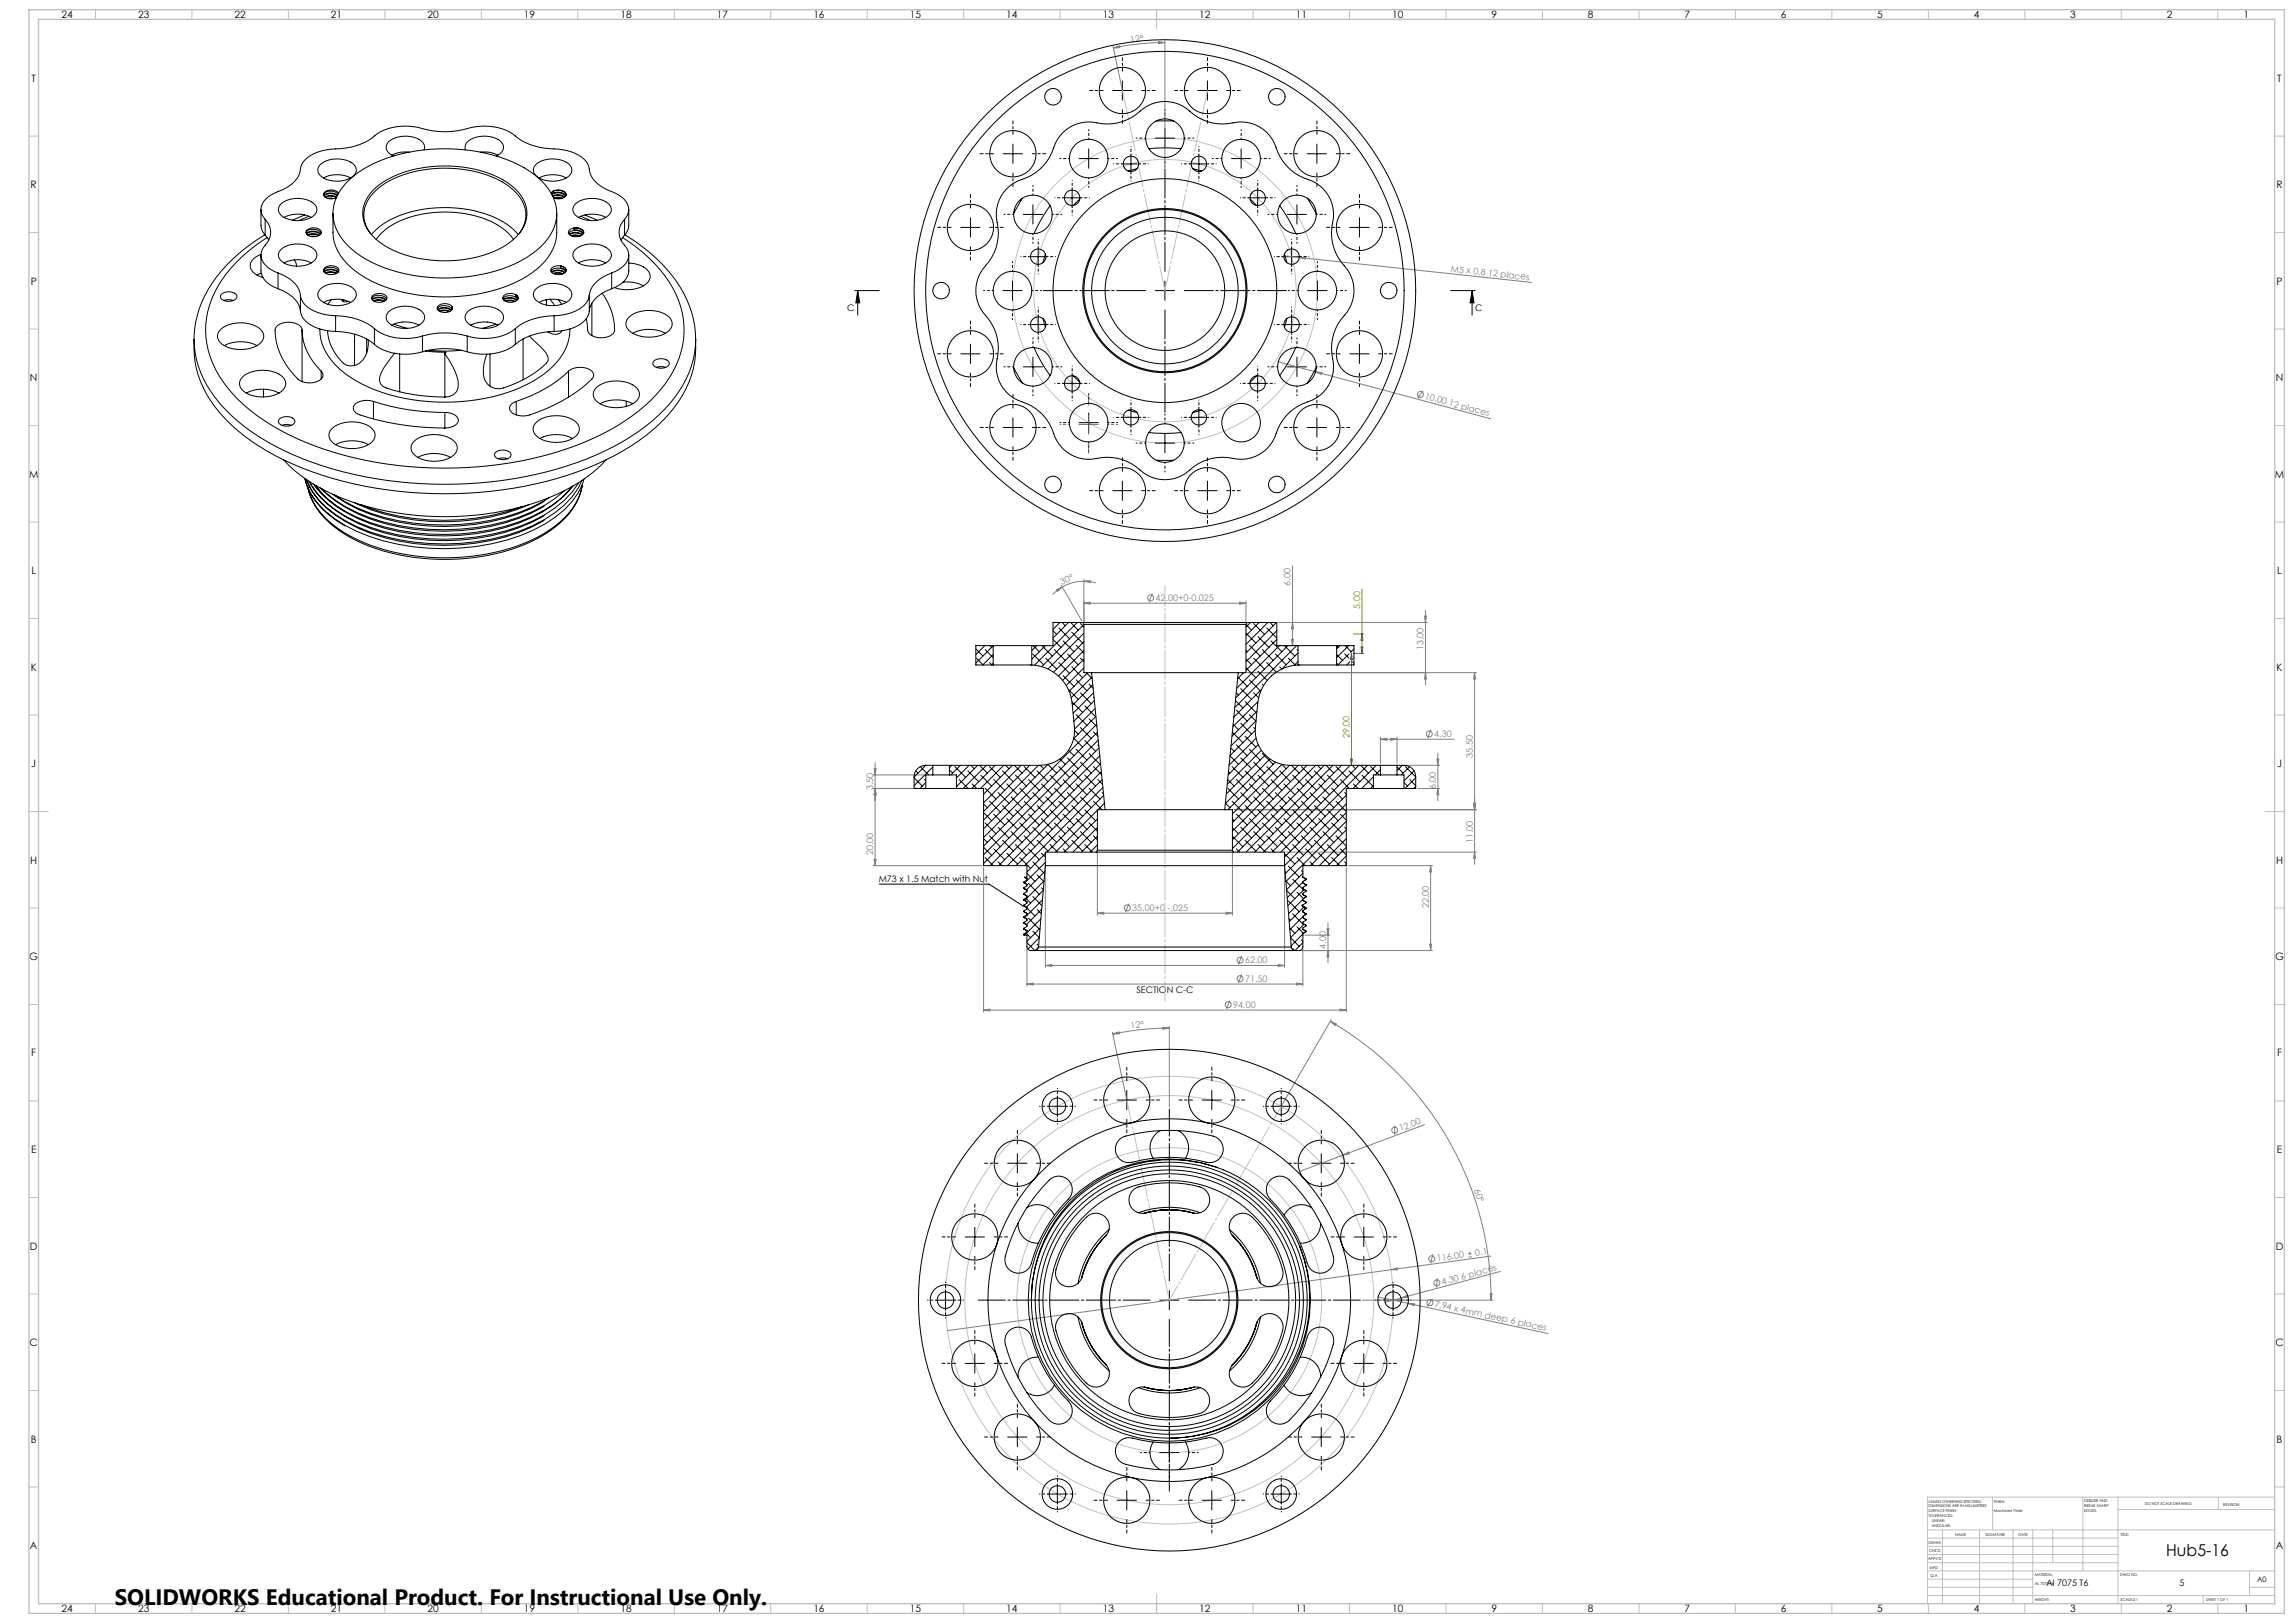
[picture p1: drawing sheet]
<svg xmlns="http://www.w3.org/2000/svg" width="1189mm" height="841mm" viewBox="0 0 1189 841" stroke-linecap="round" stroke-linejoin="round" font-family="sans-serif">
<defs><g id="words">
<text font-size="11.6" x="59" y="832">SOLIDWORKS Educational Product. For Instructional Use Only.</text>
<text font-size="8.5" x="1123" y="806">Hub5-16</text>
<g font-size="5.3">
<text x="32" y="10">24</text>
<text x="72" y="10">23</text>
<text x="122" y="10">22</text>
<text x="172" y="10">21</text>
<text x="222" y="10">20</text>
<text x="272" y="10">19</text>
<text x="322" y="10">18</text>
<text x="372" y="10">17</text>
<text x="422" y="10">16</text>
<text x="472" y="10">15</text>
<text x="522" y="10">14</text>
<text x="572" y="10">13</text>
<text x="622" y="10">12</text>
<text x="672" y="10">11</text>
<text x="722" y="10">10</text>
<text x="773" y="10">9</text>
<text x="823" y="10">8</text>
<text x="873" y="10">7</text>
<text x="923" y="10">6</text>
<text x="973" y="10">5</text>
<text x="1023" y="10">4</text>
<text x="1073" y="10">3</text>
<text x="1123" y="10">2</text>
<text x="1163" y="10">1</text>
<text x="16" y="42">T</text>
<text x="1180" y="42">T</text>
<text x="16" y="98">R</text>
<text x="1180" y="98">R</text>
<text x="16" y="147">P</text>
<text x="1180" y="147">P</text>
<text x="16" y="198">N</text>
<text x="1180" y="198">N</text>
<text x="15" y="248">M</text>
<text x="1179" y="248">M</text>
<text x="16" y="297">L</text>
<text x="1180" y="297">L</text>
<text x="16" y="347">K</text>
<text x="1180" y="347">K</text>
<text x="16" y="398">J</text>
<text x="1180" y="398">J</text>
<text x="16" y="448">H</text>
<text x="1180" y="448">H</text>
<text x="15" y="497">G</text>
<text x="1179" y="497">G</text>
<text x="16" y="547">F</text>
<text x="1180" y="547">F</text>
<text x="16" y="598">E</text>
<text x="1180" y="598">E</text>
<text x="16" y="648">D</text>
<text x="1180" y="648">D</text>
<text x="15" y="697">C</text>
<text x="1179" y="697">C</text>
<text x="16" y="748">B</text>
<text x="1180" y="748">B</text>
<text x="16" y="803">A</text>
<text x="1180" y="803">A</text>
<text x="32" y="836">24</text>
<text x="72" y="836">23</text>
<text x="122" y="836">22</text>
<text x="172" y="836">21</text>
<text x="222" y="836">20</text>
<text x="272" y="836">19</text>
<text x="322" y="836">18</text>
<text x="372" y="836">17</text>
<text x="422" y="836">16</text>
<text x="472" y="836">15</text>
<text x="522" y="836">14</text>
<text x="572" y="836">13</text>
<text x="622" y="836">12</text>
<text x="672" y="836">11</text>
<text x="722" y="836">10</text>
<text x="773" y="836">9</text>
<text x="823" y="836">8</text>
<text x="873" y="836">7</text>
<text x="923" y="836">6</text>
<text x="973" y="836">5</text>
<text x="1023" y="836">4</text>
<text x="1073" y="836">3</text>
<text x="1123" y="836">2</text>
<text x="1163" y="836">1</text>
</g>
<g font-size="4.7" fill="#808080">
<text x="586" y="22" transform="rotate(-6 586 22)">12°</text>
<text x="752" y="141" transform="rotate(6 752 141)">M5 x 0.8 12 places</text>
<text x="738" y="207" transform="rotate(15 738 207)">10.00 12 places</text>
<text x="550" y="303" transform="rotate(-21 550 303)">30°</text>
<text x="669" y="304" transform="rotate(-90 669 304)">6.00</text>
<text x="599" y="311">42.00+0-0.025</text>
<text x="738" y="337" transform="rotate(-90 738 337)">13.00</text>
<text x="743" y="382">4.30</text>
<text x="763" y="393" transform="rotate(-90 763 393)">35.50</text>
<text x="453" y="409" transform="rotate(-90 453 409)">3.50</text>
<text x="744" y="409" transform="rotate(-90 744 409)">6.00</text>
<text x="763" y="437" transform="rotate(-90 763 437)">11.00</text>
<text x="453" y="443" transform="rotate(-90 453 443)">20.00</text>
<text x="587" y="472">35.00+0 -.025</text>
<text x="741" y="471" transform="rotate(-90 741 471)">22.00</text>
<text x="687" y="492" transform="rotate(-90 687 492)">4.00</text>
<text x="645" y="499">62.00</text>
<text x="645" y="509">71.50</text>
<text x="639" y="522">94.00</text>
<text x="586" y="533" transform="rotate(-7 586 533)">12°</text>
<text x="726" y="586" transform="rotate(-20 726 586)">12.00</text>
<text x="764" y="617" transform="rotate(71 764 617)">60°</text>
<text x="745" y="654" transform="rotate(-8 745 654)">116.00</text>
<text x="765" y="651" transform="rotate(-8 765 651)">0.1</text>
<text x="748" y="666" transform="rotate(-15 748 666)">4.30 6 places</text>
<text x="743" y="677" transform="rotate(12 743 677)">7.94 x 4mm deep 6 places</text>
</g>
<g font-size="4.7">
<text x="439" y="161">C</text>
<text x="765" y="161">C</text>
<text x="455" y="457">M73 x 1.5 Match with Nut</text>
<text x="589" y="515">SECTION C-C</text>
<text x="1061" y="822">Al 7075 T6</text>
<text x="1130" y="822">5</text>
</g>
<g font-size="4.7" fill="#808000">
<text x="705" y="316" transform="rotate(-90 705 316)">5.00</text>
<text x="699" y="383" transform="rotate(-90 699 383)">29.00</text>
</g>
<text font-size="3.9" x="1170" y="820">A0</text>
<g font-size="2">
<text x="1000" y="779">UNLESS OTHERWISE SPECIFIED:</text>
<text x="1033" y="779">FINISH:</text>
<text x="1080" y="778">DEBURR AND</text>
<text x="1112" y="780">DO NOT SCALE DRAWING</text>
<text x="1000" y="781">DIMENSIONS ARE IN MILLIMETERS</text>
<text x="1000" y="784">SURFACE FINISH:</text>
<text x="1033" y="784">Machined Finish</text>
<text x="1080" y="781">BREAK SHARP</text>
<text x="1080" y="783">EDGES</text>
<text x="1152" y="780">REVISION</text>
<text x="1000" y="786">TOLERANCES:</text>
<text x="1001" y="789">LINEAR:</text>
<text x="1001" y="791">ANGULAR:</text>
<text x="1013" y="796">NAME</text>
<text x="1029" y="796">SIGNATURE</text>
<text x="1046" y="796">DATE</text>
<text x="1099" y="796">TITLE:</text>
<text x="1000" y="800">DRAWN</text>
<text x="999" y="808">APPV'D</text>
<text x="1000" y="804">CHK'D</text>
<text x="1000" y="813">MFG</text>
<text x="1001" y="817">Q.A</text>
<text x="1055" y="817">MATERIAL:</text>
<text x="1055" y="822">AL 7075-T6</text>
<text x="1099" y="817">DWG NO.</text>
<text x="1055" y="830">WEIGHT:</text>
<text x="1099" y="830">SCALE:2:1</text>
<text x="1143" y="830">SHEET 1 OF 1</text>
</g>
</g></defs>
<g fill="none" stroke="#808080" stroke-width=".52">
<path d="M577 24l5 22M577 25l3-1v1zM600 22h4l-4 1zM604 22a127 127 0 0 0-27 3M604 21v66M665 133h8M673 133h4v1zM673 133l121 13M663 188l19 5M682 193h3v1zM682 193l91 24M738 202l-3 4"/>
<path d="M670 293v42M548 306l3-2-3 2zM550 303l11 19M551 304l-5 4M562 301h3v1zM562 301a22 22 0 0 0-11 3M562 301l6 1M562 313l3-1v1zM562 300v23M562 313h84M597 308l-2 4M642 312l4 1h-4z"/>
<path d="M646 312v11M738 319h1v4zM739 316v39M663 335h8M663 323h77M669 331h1v4zM670 323v3h-1zM647 349h118M739 349v3h-1zM764 349l1 3h-1zM764 349v99M742 378l-2 5"/>
<path d="M453 398h1v4zM454 395v54M715 383h4v1zM715 382v14M715 383h39M721 383h3l-3 1zM724 382v14M729 397h17M745 393h1l-1 4zM745 390v25M453 409h26M453 402h26"/>
<path d="M454 409v3h-1zM640 420h125M735 409h11M745 409l1 3h-1zM764 416h1l-1 4zM453 449h56M453 445h1v4zM510 450v74M542 450v51M569 442v32M639 442v32M666 450v51"/>
<path d="M667 442h98M698 450v74M699 449h43M742 449v3h-1zM742 449v44M764 442l1 3h-1zM569 473h3v1zM569 473h70M585 468l-2 5M635 473h4l-4 1zM688 478v21M532 492v19"/>
<path d="M644 495l-2 5M662 500h4l-4 1zM674 493h68M675 492v19M676 485h13M688 481h1l-1 4zM688 493l1 3h-1zM741 489h1v4zM532 510l4-1v1zM532 510h143M542 500h3v1zM542 500h124"/>
<path d="M637 518l-1 5M644 505l-2 4M672 509l3 1h-3zM510 523h3v1zM510 523h188M577 535l7 34M577 536l3-1v1zM603 532l3 1h-3zM606 533a139 139 0 0 0-29 3M606 532v42M689 529l4 1-1 1zM689 529a167 167 0 0 1 84 145"/>
<path d="M690 528l-25 44M694 523h4l-4 1zM696 599l3-2v1zM723 583v5M738 583l-64 24M721 658l3-1v1zM721 658l-230 31M743 650l-1 5M762 649v1M763 649l-2 1M763 651h-2M773 651l-52 7"/>
<path d="M778 659l-52 14M706 674h68M714 672l16 3M726 673l3-2 1 1zM726 673l-8 2M730 675l3 1v1zM730 675l72 16M742 673l-2 4M745 662l-1 5M772 670h1v4z"/>
<circle cx="736" cy="204" r="1.6"/>
<circle cx="596" cy="310" r="1.5"/>
<circle cx="741" cy="380" r="1.5"/>
<circle cx="584" cy="470" r="1.6"/>
<circle cx="643" cy="498" r="1.6"/>
<circle cx="643" cy="507" r="1.6"/>
<circle cx="637" cy="521" r="1.6"/>
<circle cx="723" cy="586" r="1.6"/>
<circle cx="742" cy="652" r="1.5"/>
<circle cx="741" cy="675" r="1.5"/>
<circle cx="745" cy="665" r="1.6"/>
</g>
<g fill="none" stroke="#000" stroke-width=".52">
<path d="M577 47h10M582 42v10M621 47h10M626 42v10M520 80h10M525 75v10M564 77v10M586 80v10M599 72h10M604 67v10M621 80v10M643 77v10"/>
<path d="M678 80h10M683 75v10M556 98v10M559 82h10M581 85h10M616 85h10M638 82h10M652 98v10M498 118h10M503 113v10M530 111h10M535 106v10"/>
<path d="M551 102h10M647 102h10M667 111h10M672 106v10M700 118h10M705 113v10M533 133h10M538 128v10M664 133h10M669 128v10M443 151h13M445 151l1 6h-2z"/>
<path d="M445 151v12M520 151h10M525 146v10M599 151h10M604 146v10M678 151h10M683 146v10M752 151h13M763 151l1 6h-2zM763 151v12M503 178v10M533 168h10"/>
<path d="M538 163v10M664 168h10M669 163v10M705 178v10M498 183h10M530 190h10M535 185v10M551 199h10M556 194v10M647 199h10M652 194v10M667 190h10"/>
<path d="M672 185v10M700 183h10M525 217v10M559 219h10M564 214v10M581 216h10M586 211v10M616 216h10M621 211v10M683 217v10M520 222h10M599 230h10"/>
<path d="M604 225v10M678 222h10M577 254h10M582 249v10M621 254h10M626 249v10M456 458h57l17 11M543 573h10M548 568v10M579 570h10M584 565v10M623 570h10"/>
<path d="M628 565v10M659 573h10M664 568v10M527 598v10M685 598v10M522 603h10M680 603h10M505 636v10M707 636v10M500 641h10M702 641h10M485 674h10"/>
<path d="M490 669v10M601 674h10M606 669v10M717 674h10M722 669v10M500 706h10M505 701v10M702 706h10M707 701v10M527 740v10M685 740v10M522 745h10"/>
<path d="M601 753h10M606 748v10M680 745h10M543 774h10M548 769v10M579 777h10M584 772v10M623 777h10M628 772v10M659 774h10M664 769v10"/>
</g>
<g fill="none" stroke="#c0c0c0" stroke-width=".52">
<path d="M49 5v5M99 5v5M149 5v5M199 5v5M249 5v5M299 5v5M349 5v5M399 5v5M449 5v5M499 5v5M549 5v5M599 5v10"/>
<path d="M649 5v5M699 5v5M749 5v5M799 5v5M849 5v5M899 5v5M949 5v5M999 5v5M1049 5v5M1099 5v5M1149 5v5M15 71h5"/>
<path d="M1179 71h5M15 121h5M1179 121h5M15 171h5M1179 171h5M15 221h5M1179 221h5M15 271h5M1179 271h5M15 321h5M1179 321h5M15 371h5"/>
<path d="M1179 371h5M15 421h10M1174 421h10M15 471h5M1179 471h5M15 521h5M1179 521h5M15 571h5M1179 571h5M15 621h5M1179 621h5M15 671h5"/>
<path d="M1179 671h5M15 721h5M1179 721h5M15 771h5M1033 776v17M1080 776v38M1098 776v55M1150 776v6M1179 771h5M1179 776h-180v55M999 793h180M999 797h99"/>
<path d="M1007 793v38M1026 793v38M1043 793v38M1054 793v38M1064 793v17M1098 782h81M999 810h99M999 806h99M999 801h99M999 818h55M999 814h180M1166 814v13"/>
<path d="M49 831v5M99 831v5M149 831v5M199 831v5M249 831v5M299 831v5M349 831v5M399 831v5M449 831v5M499 831v5M549 831v5M599 826v10"/>
<path d="M649 831v5M699 831v5M749 831v5M799 831v5M849 831v5M899 831v5M949 831v5M999 827h180M999 823h55M999 831v5M1049 831v5M1099 831v5"/>
<path d="M1142 827v4M1149 831v5M1166 823h13"/>
<circle cx="604" cy="151" r="79"/>
<circle cx="604" cy="151" r="68"/>
<circle cx="606" cy="674" r="116"/>
<circle cx="606" cy="674" r="106"/>
<circle cx="606" cy="674" r="79"/>
</g>
<path d="M559 220h10M564 215v10M706 305v34M700 339l1 3h-1zM700 339v58M701 339h6M701 329h6M705 335h1v4zM706 329v3h-1zM700 393h1l-1 4z" fill="none" stroke="#808000" stroke-width=".52"/>
<g fill="none" stroke="#000" stroke-width=".52" stroke-dasharray="15.2 1.3 1.3 1.3" stroke-dashoffset="15.1">
<path d="M586 80v-4M621 80v-4M556 97v-4M581 85h-4M586 90v4M591 85h4M616 85h-4M621 90v4M626 85h4M652 97v-4M551 102h-4M556 107v4"/>
<path d="M561 102h4M647 102h-4M652 107v4M657 102h4M533 133h-4M538 128v-4M538 138v4M543 133h4M664 133h-4M669 128v-4M669 138v4M674 133h4"/>
<path d="M533 168h-4M538 163v-4M538 173v4M543 168h4M664 168h-4M669 163v-4M669 173v4M674 168h4M551 199h-4M556 194v-4M561 199h4M647 199h-4"/>
<path d="M652 194v-4M657 199h4M556 204v4M581 216h-4M586 211v-4M591 216h4M616 216h-4M621 211v-4M626 216h4M652 204v4M586 221v4M621 221v4"/>
</g>
<path d="M594 151h-53M604 141v-53M614 151h53M604 161v53" fill="none" stroke="#000" stroke-width=".52" stroke-dasharray="15.2 1.3 1.3 1.3" stroke-dashoffset=".2"/>
<g fill="none" stroke="#000" stroke-width=".52" stroke-dasharray="15.2 1.3 1.3 1.3" stroke-dashoffset="14.6">
<path d="M564 72v-5M594 72h-5M604 62v-5M614 72h5M643 72v-5M554 82h-5M564 92v5M574 82h5M604 82v5M633 82h-5M643 92v5M653 82h5"/>
<path d="M525 111h-5M535 101v-5M545 111h5M662 111h-5M672 101v-5M682 111h5M535 121v5M672 121v5M515 151h-5M525 141v-5M535 151h5M673 151h-5"/>
<path d="M683 141v-5M693 151h5M525 161v5M683 161v5M525 190h-5M535 180v-5M545 190h5M662 190h-5M672 180v-5M682 190h5M535 200v5M554 219h-5"/>
<path d="M564 209v-5M574 219h5M604 220v-5M672 200v5M564 229v5M594 230h-5M604 240v5M614 230h5M596 753h-5M606 743v-5M616 753h5M606 763v5"/>
</g>
<g fill="none" stroke="#000" stroke-width=".52" stroke-dasharray="15.2 1.3 1.3 1.3" stroke-dashoffset="13.6">
<path d="M582 37v-7M626 37v-7M572 47h-7M582 57v7M592 47h7M616 47h-7M626 57v7M636 47h7M515 80h-7M525 70v-7M535 80h7M673 80h-7"/>
<path d="M683 70v-7M693 80h7M525 90v7M683 90v7M493 118h-7M503 108v-7M513 118h7M695 118h-7M705 108v-7M715 118h7M503 128v7M705 128v7"/>
<path d="M503 173v-7M705 173v-7M493 183h-7M503 193v7M513 183h7M695 183h-7M705 193v7M715 183h7M525 212v-7M683 212v-7M515 222h-7M525 232v7"/>
<path d="M535 222h7M673 222h-7M683 232v7M693 222h7M572 254h-7M582 244v-7M592 254h7M616 254h-7M626 244v-7M636 254h7M582 264v7M626 264v7"/>
<path d="M574 570h-7M584 560v-7M594 570h7M618 570h-7M628 560v-7M638 570h7M527 593v-7M584 580v7M628 580v7M685 593v-7M517 603h-7M527 613v7"/>
<path d="M537 603h7M675 603h-7M685 613v7M695 603h7M505 631v-7M707 631v-7M495 641h-7M505 651v7M515 641h7M697 641h-7M707 651v7M717 641h7"/>
<path d="M505 696v-7M707 696v-7M495 706h-7M505 716v7M515 706h7M697 706h-7M707 716v7M717 706h7M527 735v-7M685 735v-7M517 745h-7M527 755v7"/>
<path d="M537 745h7M675 745h-7M685 755v7M695 745h7M574 777h-7M584 767v-7M594 777h7M618 777h-7M628 767v-7M638 777h7M584 787v7M628 787v7"/>
</g>
<g fill="none" stroke="#000" stroke-width=".52" stroke-dasharray="15.2 1.3 1.3 1.3" stroke-dashoffset="15">
<path d="M543 573h-4M548 568v-4M548 578v5M553 573h4M659 573h-4M664 568v-4M664 578v5M669 573h4M485 674h-4M490 669v-5M490 679v4M495 674h4"/>
<path d="M717 674h-4M722 669v-5M722 679v4M727 674h4M543 774h-4M548 769v-4M548 779v4M553 774h4M659 774h-4M664 769v-4M664 779v4M669 774h4"/>
</g>
<path d="M596 674h-89M606 664v-89M616 674h89M606 684v89" fill="none" stroke="#000" stroke-width=".52" stroke-dasharray="15.2 1.3 1.3 1.3" stroke-dashoffset="1.2"/>
<path d="M554 220h-5M564 210v-5M574 220h5M564 230v5" fill="none" stroke="#808000" stroke-width=".52" stroke-dasharray="15.2 1.3 1.3 1.3" stroke-dashoffset="14.6"/>
<path d="M606 674l58-101" fill="none" stroke="#c0c0c0" stroke-width=".52" stroke-dasharray="15.2 1.3 1.3 1.3" stroke-dashoffset="6.8"/>
<path d="M582 47l22 104M604 151l22-104M584 570l22 104" fill="none" stroke="#c0c0c0" stroke-width=".52" stroke-dasharray="15.2 1.3 1.3 1.3" stroke-dashoffset="2.2"/>
<path d="M604 304v215" fill="none" stroke="#c0c0c0" stroke-width=".52" stroke-dasharray="15.2 1.3 1.3 1.3" stroke-dashoffset="4.8"/>
<path d="M15 5h1169v831h-1169zM20 10h1159v821h-1159z" fill="none" stroke="#c0c0c0" stroke-width=".7"/>
<g fill="#000">
<path d="M530 469v1z"/>
<path d="M763 151l1 6h-2zM445 151l1 6h-2z"/>
</g>
<g fill="#808080">
<path d="M721 658l3-1v1z"/>
<path d="M772 670h1v4zM689 529l4 1-1 1z"/>
<path d="M600 22h4l-4 1zM577 25l3-1v1z"/>
<path d="M603 532l3 1h-3zM577 536l3-1v1z"/>
</g>
<g fill="#808000">
<path d="M705 335h1v4zM706 329v3h-1z"/>
<path d="M700 339l1 3h-1zM700 393h1l-1 4z"/>
</g>
<g fill="#808080">
<path d="M726 673l3-2 1 1z"/>
<path d="M696 599l3-2v1z"/>
<path d="M682 193h3v1z"/>
<path d="M730 675l3 1v1z"/>
<path d="M673 133h4v1z"/>
<path d="M569 473h3v1zM635 473h4l-4 1zM715 383h4v1zM721 383h3l-3 1z"/>
<path d="M562 301h3v1zM548 306l3-2-3 2z"/>
<path d="M741 489h1v4zM742 449v3h-1zM669 331h1v4zM670 323v3h-1z"/>
<path d="M738 319h1v4zM739 349v3h-1zM764 416h1l-1 4zM764 442l1 3h-1zM688 481h1l-1 4zM688 493l1 3h-1zM745 393h1l-1 4zM745 409l1 3h-1zM453 398h1v4zM454 409v3h-1zM454 409v3h-1zM453 445h1v4zM764 349l1 3h-1zM764 416h1l-1 4z"/>
<path d="M562 313l3-1v1zM642 312l4 1h-4zM532 510l4-1v1zM672 509l3 1h-3zM510 523h3v1zM694 523h4l-4 1zM542 500h3v1zM662 500h4l-4 1z"/>
</g>
<g fill="none" stroke="#000" stroke-width=".52">
<path d="M212 79h-4l-5 1M220 78a6 6 0 0 0-6-7 13 13 0 0 0-13 4 5 5 0 0 0 3 6M241 78a5 5 0 0 1 5-7 13 13 0 0 1 15 4v3l-2 1-2 2M249 79h5l4 1M551 69a20 20 0 0 1 20-5 26 26 0 0 0 22-8 20 20 0 0 1 26 3 26 26 0 0 0 22 4 20 20 0 0 1 21 16 26 26 0 0 0 18 15 20 20 0 0 1 10 24 26 26 0 0 0 8 22 20 20 0 0 1-3 26 26 26 0 0 0-4 22 20 20 0 0 1-16 21 26 26 0 0 0-14 18 20 20 0 0 1-25 10 26 26 0 0 0-21 8 20 20 0 0 1-26-3 26 26 0 0 0-23-4 20 20 0 0 1-21-16 26 26 0 0 0-17-15 20 20 0 0 1-11-24 26 26 0 0 0-8-21 20 20 0 0 1 4-26 26 26 0 0 0 3-23 20 20 0 0 1 16-21 26 26 0 0 0 15-18zM595 77h9h8M599 63h9M166 85a14 14 0 0 1 18 2 5 5 0 0 1-5 6 13 13 0 0 1-14-4v-2zM168 92a16 16 0 0 1 14 0M181 93a76 76 0 0 1 55-16 70 70 0 0 1 45 17 22 22 0 0 1-1 34 77 77 0 0 1-54 16 70 70 0 0 1-46-17 22 22 0 0 1 1-34zM195 97a60 60 0 0 1 48-10 39 39 0 0 1 28 16 16 16 0 0 1-5 21 63 63 0 0 1-53 9 35 35 0 0 1-24-16 16 16 0 0 1 6-20zM278 85a14 14 0 0 1 18 2 5 5 0 0 1-5 6 13 13 0 0 1-14-4v-2z"/>
<path d="M279 92a16 16 0 0 1 15 0M287 99l-1 1M287 99a5 5 0 0 1 6 2 5 5 0 0 1-6 1M287 99v1h2h2l2 1M287 99a5 5 0 0 1 6 2M589 87l-4 2M618 87l5 2M135 109v9l2 4M137 114a10 10 0 0 1-1 14 8 8 0 0 0 4 12l4 1M137 114a8 8 0 0 1 3-13 28 28 0 0 0 14-9l1-3a13 13 0 0 1 12-11h2a42 42 0 0 0 24-6 29 29 0 0 1 28-5 49 49 0 0 0 26-1 28 28 0 0 1 23 7 44 44 0 0 0 22 5 14 14 0 0 1 13 10 15 15 0 0 0 12 11 11 11 0 0 1 9 11l-2 4M137 114v8M145 106a14 14 0 0 1 19 1 5 5 0 0 1-5 7 13 13 0 0 1-15-4v-2z"/>
<path d="M147 113a15 15 0 0 1 14 0M158 111l-6 3M159 119a5 5 0 0 1 8 1 4 4 0 0 1-8 0zM160 112l-5 2M168 102l3-1 4 1M169 102h2h3M170 103h3M173 111v9a29 29 0 0 0 17 24 90 90 0 0 0 83-1 29 29 0 0 0 16-23v-9M175 101a6 6 0 0 0-7 1M175 101a5 5 0 0 0-7 0M176 100a5 5 0 0 0-8 1 4 4 0 0 0 6 1M286 101a6 6 0 0 1 7 1"/>
<path d="M286 102l4-1 3 1M286 102l4-1 2 1M287 103l2-1 3 1M288 103h3M295 119a5 5 0 0 1 8 2 5 5 0 0 1-8 0zM298 118h2M298 118v1l3 1 1 1M298 118l3 1 2 2M298 106a14 14 0 0 1 19 1 5 5 0 0 1-5 7 13 13 0 0 1-15-4v-2zM300 113a15 15 0 0 1 14 0M301 112l5 2M303 111l6 3"/>
<path d="M324 114a10 10 0 0 0 1 14 8 8 0 0 1-4 12l-4 1M324 114v8M326 109v9l-2 4M530 103l-5 8M544 107l-4 7-4 7M560 103l-4 3M648 103l3 3M663 107l5 7 4 7M678 103l4 8M135 132v8a11 11 0 0 0 9 10M135 132a6 6 0 0 0-5 3 6 6 0 0 0 1 6l5 3M137 122a72 72 0 0 0-36 45 50 50 0 0 0 16 45 131 131 0 0 0 67 34 209 209 0 0 0 130-12 88 88 0 0 0 42-38 50 50 0 0 0-10-56l-9-9-13-9"/>
<path d="M137 122l2 2M138 123a63 63 0 0 0-31 42 50 50 0 0 0 19 45 144 144 0 0 0 75 31 195 195 0 0 0 114-18 75 75 0 0 0 37-37 45 45 0 0 0-10-46l-9-9-10-8M145 129a14 14 0 0 1 19 2 5 5 0 0 1-5 6 13 13 0 0 1-15-4v-2zM147 136a16 16 0 0 1 14 0M152 135l2 3M159 121a5 5 0 0 1 7 0M159 121a5 5 0 0 1 7 1M159 122l3-1 3 1M160 122l2-1 3 1M161 122h3M168 139a5 5 0 0 1 8 1 4 4 0 0 1-4 2 4 4 0 0 1-4-2zM192 121a16 16 0 0 1 3-22 58 58 0 0 1 45-11 43 43 0 0 1 30 14 15 15 0 0 1-1 19"/>
<path d="M193 122a49 49 0 0 1 36-14 52 52 0 0 1 39 13l1 1M195 124a37 37 0 0 1 26-13 55 55 0 0 1 41 8l4 5M286 139a5 5 0 0 1 7 1 5 5 0 0 1-8 0zM291 139l2 2M291 138l2 1v1M291 138v1M292 138h-1v1M295 121a5 5 0 0 1 7 0M295 121a6 6 0 0 1 7 1M295 122l4-1 3 1M296 122h3h2M296 122h4"/>
<path d="M298 129a14 14 0 0 1 19 2 5 5 0 0 1-5 6 13 13 0 0 1-15-4v-2zM300 136a16 16 0 0 1 14 0M324 122l-2 2M326 136a10 10 0 0 1 11 7 10 10 0 0 1-11 7l-8-1M326 132v8a11 11 0 0 1-9 10M542 132l-1 4M666 132l1 4M115 152a5 5 0 0 1 8 2 5 5 0 0 1-9 0zM116 156l3-1 2 1M135 142l-2 1M144 141a16 16 0 0 1 12 12M144 150a16 16 0 0 1 12 11"/>
<path d="M144 141v9M156 153a14 14 0 0 0 13 10l5 1M156 153v8M166 150a14 14 0 0 1 18 1 5 5 0 0 1-5 7 13 13 0 0 1-14-4v-2zM168 157a16 16 0 0 1 14 0M168 140a5 5 0 0 1 8 0M168 141a5 5 0 0 1 7 0M168 141a6 6 0 0 1 7 0M169 141h3l3 1M169 142l3-1 2 1M172 155l-2 3M177 155a2.4 2.4 0 0 0 3 1"/>
<path d="M178 155v1M193 155a5 5 0 0 1 7 0M193 153a5 5 0 0 1 8 1 4 4 0 0 1-4 3 4 4 0 0 1-4-3zM193 155a6 6 0 0 1 7 0M193 155a6 6 0 0 1 7 1M194 156l2-1 3 1M194 156h2h3M227 160a5 5 0 0 1 7 0M227 159a5 5 0 0 1 8 1 5 5 0 0 1-8 0zM234 159l1 1M261 153a5 5 0 0 1 8 1 5 5 0 0 1-8 1zM261 155a6 6 0 0 1 7 1"/>
<path d="M262 156l3-1 2 1M262 156h3h2M267 154l1 1a5 5 0 0 0-7 0M267 153l2 2M267 153v1M268 153l-1 1M278 150a14 14 0 0 1 18 1 5 5 0 0 1-5 7 13 13 0 0 1-14-4v-2zM280 157a15 15 0 0 1 14 0M283 155v3M285 155l3 3M286 140a5 5 0 0 1 7 1M286 141a6 6 0 0 1 7 0"/>
<path d="M287 142l2-1 3 1M287 142h4M289 155l2 3M305 153a14 14 0 0 1-13 10l-5 1M305 153v8M307 157v17M312 152a31 31 0 0 1 6 20 9 9 0 0 1-13 0l-1-7M317 141a16 16 0 0 0-12 12M317 150a16 16 0 0 0-12 11M317 141v9M323 146h5l6 2M101 176a56 56 0 0 0 22 47 153 153 0 0 0 78 31 204 204 0 0 0 117-18 82 82 0 0 0 39-38l3-10 1-12"/>
<path d="M115 170a17 17 0 0 1 21 1 5 5 0 0 1-3 8 17 17 0 0 1-20-3v-3zM116 179a19 19 0 0 1 17 0M156 161a14 14 0 0 0 13 10l5 1M157 171a8 8 0 0 0-11-3l-2 1-1 1a34 34 0 0 0 13 28 9 9 0 0 0 11-3l-1-3M157 171a31 31 0 0 0 9 21M157 171v27M166 170a30 30 0 0 0 16 26 99 99 0 0 0 73 10 58 58 0 0 0 37-23l3-7v-6M170 171a24 24 0 0 0 9 18 9 9 0 0 0 12-8v-5M174 164a32 32 0 0 1 20 6M174 172a32 32 0 0 1 20 6M174 164v8M184 173v16"/>
<path d="M190 176v7M194 170a28 28 0 0 0 25 4M194 178a28 28 0 0 0 25 4M194 170v8M201 162a14 14 0 0 1 19 1 5 5 0 0 1-5 7 13 13 0 0 1-15-4v-2zM203 169a16 16 0 0 1 14 0M204 168l7 2M219 174a42 42 0 0 1 23 0M219 174v8M228 161h2h3M234 161a5 5 0 0 0-7 0 6 6 0 0 1 7 0M242 162a14 14 0 0 1 19 1 5 5 0 0 1-5 7 13 13 0 0 1-15-4v-2z"/>
<path d="M242 174v8M244 169a16 16 0 0 1 14 0M257 168l-7 2M267 170a28 28 0 0 1-25 4M267 178a28 28 0 0 1-25 4M267 170v8M271 176v21M274 174a42 42 0 0 1 10 11v2a49 49 0 0 1-25 14 9 9 0 0 1-8-12l1-6M287 164a32 32 0 0 0-20 6M287 172a32 32 0 0 0-20 6M287 164v8M291 171a5 5 0 0 1-7 1"/>
<path d="M305 161a14 14 0 0 1-13 10l-5 1M326 164a17 17 0 0 1 21 1 5 5 0 0 1-2 8 17 17 0 0 1-20-3v-3zM328 173a19 19 0 0 1 17 0M541 165l1 5M667 165l-1 5M126 195a17 17 0 0 1 21 2 5 5 0 0 1-3 7 17 17 0 0 1-19-3l-1-3zM166 192v4M205 183a29 29 0 0 0-8 14 7 7 0 0 0 7 5l11 3 16 1M207 183v20M219 182a42 42 0 0 1 23 0M220 182l11 1a28 28 0 0 1 6 18 6 6 0 0 1-6 5M222 182h10h7"/>
<path d="M231 183v23M254 183v17M295 192a9 9 0 0 1 13 2v1a58 58 0 0 1-25 17l-8 3a8 8 0 0 1-11-3l1-3 3-1M295 192a70 70 0 0 1-27 16M295 192v14M339 187a5 5 0 0 1 8 1 5 5 0 0 1-9 0zM340 190h3h2M525 191l5 8M536 180l4 8 4 7M556 195l4 3M651 195l-3 3M672 180l-4 8-5 7"/>
<path d="M682 191l-4 8M128 204a19 19 0 0 1 17 0M137 202v4M145 217a5 5 0 0 1 8 1 5 5 0 0 1-9 0zM194 208a8 8 0 0 0-11 4l1 1a11 11 0 0 0 7 3 144 144 0 0 0 40 6M194 208a118 118 0 0 0 37 6M194 208v9M231 214a6 6 0 0 1 7 4l-1 2-2 1-4 1M231 214v8M268 208v7M277 219a17 17 0 0 1 22 1 5 5 0 0 1-3 7 17 17 0 0 1-19-2l-1-4zM309 201a17 17 0 0 1 22 1 5 5 0 0 1-4 8 17 17 0 0 1-19-3l-1-3z"/>
<path d="M311 209a19 19 0 0 1 17 0M325 208v3M585 213l4 1M623 213l-5 1M146 220h3h2M147 238a93 93 0 0 0 49 26 149 149 0 0 0 100-12l10-6 8-8M172 223a17 17 0 0 1 21 0 5 5 0 0 1-2 8 17 17 0 0 1-20-3l-1-2zM174 230a19 19 0 0 1 17 0M215 229a17 17 0 0 1 21 1 5 5 0 0 1-4 8 17 17 0 0 1-18-3l-1-3zM217 237a19 19 0 0 1 17 0M257 234a5 5 0 0 1 8 2 5 5 0 0 1-9 0zM258 238l3-1 2 1"/>
<path d="M280 227a19 19 0 0 1 17 0M595 224l9 1 8-1M599 238h9M159 248a39 39 0 0 0 20 22M159 249a41 41 0 0 0 20 21 114 114 0 0 0 103-1 45 45 0 0 0 20-20M160 249a43 43 0 0 0 19 19M160 249a48 48 0 0 0 25 21 116 116 0 0 0 97-3 48 48 0 0 0 18-17M162 251a44 44 0 0 0 17 14M163 251a61 61 0 0 0 36 22 116 116 0 0 0 83-9 49 49 0 0 0 15-12M164 252a59 59 0 0 0 35 22 114 114 0 0 0 82-9 46 46 0 0 0 15-13M166 253a53 53 0 0 0 13 10M167 253a80 80 0 0 0 47 21 114 114 0 0 0 68-12l11-8"/>
<path d="M173 256l6 4M173 256a102 102 0 0 0 66 16 98 98 0 0 0 46-14M282 260a111 111 0 0 1-103 0M302 252a38 38 0 0 1-21 25 110 110 0 0 1-102 0 38 38 0 0 1-20-25M302 252a40 40 0 0 1-23 26 112 112 0 0 1-101-2 38 38 0 0 1-19-24M303 248a40 40 0 0 1-21 24 114 114 0 0 1-103 0 39 39 0 0 1-21-24l2 7a41 41 0 0 0 19 18M184 260a114 114 0 0 0 90 1M187 261a118 118 0 0 0 83 2M282 262a111 111 0 0 1-103 1M282 267a111 111 0 0 1-102 1h-1M282 270a111 111 0 0 1-103 0M506 336l3 4"/>
<path d="M506 335h9M506 335v10h9M506 335h.1M510 335l-4 4M511 337l4 4M513 335h1M515 335l-9 9M515 339l-6 6M515 335h20M515 335v10M535 335v10M535 339l6 5"/>
<path d="M536 335l3 3M537 335l-2 2M540 335l5 5M542 335l-7 7M546 331l4 4M546 327l2 2M547 337l5 5M549 325l5 6M549 323l-3 3M550 323l2 1M551 332l6 6M553 339l6 5"/>
<path d="M554 323l-8 8M555 323l4 4M556 328l5 5M558 334l4 4M558 323l-22 22M560 323l2 2M561 323h85M561 323h-15v12h-11M561 323l1 1M562 324l-22 21M562 328l-19 19M562 333l-16 15"/>
<path d="M562 337l-13 13M562 324h84M562 324v25h4M646 337v1M646 328l5 5M646 324l3 3M646 324v25h-4M646 323h16v12h11M646 323v1M648 334l5 6M648 323l-2 2M650 323l5 6"/>
<path d="M652 330l6 5M653 323l-7 6M654 337l6 5M657 325l5 6M657 323l-11 11M658 323l2 1M659 332l5 6M661 339l6 5M662 323l-16 15M662 327l-16 16M662 331l-16 16M663 335l-22 22"/>
<path d="M666 335l5 5M668 335l-27 27M672 335l-32 32M672 337h1M673 338l-9 9-1-1M673 335h20M673 335v10M693 339l3 3M693 335h1M693 335v10M693 335h9M695 335l-2 1"/>
<path d="M697 339l2 2M697 335l3 3M699 335l-6 6M699 339l-6 6M702 335h.1M702 336l-2 2M702 335v10h-9M506 341l4 4M513 343l1 2M515 344l-1 1M515 345h20M535 345a22 22 0 0 1 21 19l1 13a18 18 0 0 1-18 20h-47"/>
<path d="M542 341l6 6M549 343l5 6M551 350l6 6M554 357l5 5M556 346l5 5M558 352l5 6M560 359l6 6M560 341l2 2M562 342l-11 11M562 346l-9 9M563 349l3 3M564 349l-10 9"/>
<path d="M564 355l3 2M566 349h76M566 349l7 71M566 351l-11 11M566 355l-10 11M567 359l-11 11M641 359l1 1M642 351l4 5M642 349l-7 71M643 357l6 5M644 349h.1M645 349l-4 3"/>
<path d="M646 346l5 5M646 342l3 2M648 352l5 6M650 359l2 3M650 341l5 6M652 348l5 5M654 357l-14 15M654 355h1M657 343l5 5M659 350h.1M668 341l3 4M673 343l-2 2"/>
<path d="M673 345a22 22 0 0 0-21 19l-1 13a18 18 0 0 0 18 20h46M673 345h20M693 344l1 1M700 343l-2 2M701 343l1 1M702 341h.1M556 364l5 5M557 374h.1M557 378l2 2M558 370l5 6M560 377l6 6M562 366l6 5"/>
<path d="M564 373l5 4M567 379l2 3M567 361v1M567 363l-10 11M568 367l-11 11M568 371l-12 12M568 375l-58 59M569 379l-59 59M639 379l5 6M639 375l3 3M640 371h.1M640 363l4 4"/>
<path d="M641 368l5 6M643 375l6 5M645 364l6 5M648 370l3 4M650 377l1 1M651 378l-13 14 4 4M651 374l-13 13M651 369l-12 13M652 364l-13 13M475 399l1 2M477 397l4 5M480 397a6 6 0 0 0-6 6"/>
<path d="M480 397h3M480 397l-6 6M483 397l-9 10M483 397h9M483 397v5M492 399l2 2M492 397v5M493 397l-1 1M495 397l6 6M498 397l-5 5M502 399l5 6M502 397l-6 6"/>
<path d="M503 397l2 1M507 397l-11 11M508 397l4 4M511 397l-12 12M513 397l5 6M516 397l-12 12M520 399l5 6M520 397l-12 12M521 397l2 1M525 397l-15 15M526 397l4 4M529 397l-19 19"/>
<path d="M531 397l5 6M534 397l-24 23M538 399l5 6M538 397l-28 28M539 397l2 1M549 397l5 6M549 393l3 3M553 393l6 5M554 389l3 3M556 399l5 6M557 383l4 4M558 388l5 6"/>
<path d="M560 395l6 6M562 384l6 5M564 390l6 6M567 397l4 4M569 386l1 1M569 383l-59 60M570 388l-60 59M570 392l-57 57M570 396l-52 53M571 400l-49 49M637 400v1M638 388l2 1"/>
<path d="M639 397l5 6M641 386l5 6M643 393l6 5M645 399l6 6M645 382l6 5M648 388l5 6M650 395l5 6M651 383l-14 14M652 386l-15 15M654 389l-18 17M654 390l6 6M656 391l-20 20"/>
<path d="M657 397l5 6M658 393l-23 23M661 395l-25 25M663 399l6 6M667 398l-3-2-25 26M668 397l-29 29M669 397l4 4M673 397l-34 34M675 397l5 6M677 397l-38 38M681 399l6 6M682 397l-43 43"/>
<path d="M683 397l2 1M686 397l-45 45M687 397l4 4M691 397l-45 45M692 397l6 6M695 397l-45 45M699 399l6 6M699 397l-44 45M701 397l2 1M704 397l-45 45M705 397l4 4M709 397l-45 45"/>
<path d="M710 397l5 5M713 397l-12 12M715 399l-2 3M715 397h9M715 397v5M724 397l3 4M724 397a8 8 0 0 1 9 3l1 3M724 397v5M727 397l-3 2M728 397l6 6M731 397l-5 5M733 399l-5 6"/>
<path d="M474 403l4 4M474 403v6h6M475 408v1M479 404l1 1M480 406l-3 3M480 409h16M483 402h9M483 402h-3v7M492 402h4v7M496 407h.1M496 409h14v40h22v6h-1M497 404l5 5"/>
<path d="M504 406l2 3M508 402l6 5M510 417l2 2M511 408l5 6M513 415l5 6M515 404l6 6M517 411l6 5M520 417l5 6M522 406l5 6M524 413l6 6M526 420l6 5M526 402l6 5"/>
<path d="M529 408l5 6M531 415l5 6M533 404l6 6M535 411l6 5M538 417l5 6M540 406l5 6M542 413l6 6M544 420l6 5M544 402l6 5M547 408l5 6M548 401l-5-5-33 33M549 415l5 6"/>
<path d="M551 404l6 6M553 411l6 5M556 417l5 6M558 406l5 6M560 413l6 6M562 420l6 5M562 402l6 5M564 408l6 6M567 415l4 5M569 420l-22 22M569 404l2 2M571 411h1"/>
<path d="M571 404l-44 45M572 408l-41 41M572 412l-29 30M572 416l-3 4M573 420h62M573 420h-4v21M635 420h4v21M635 416l2 3M636 408l6 6M636 404l4 3M639 415l5 6M641 404l5 6"/>
<path d="M643 411l6 5M645 417l6 6M648 406l5 6M650 413l5 6M652 420l6 5M652 402l6 5M654 408l6 6M657 415l5 6M659 404l5 6M661 411l6 5M663 417l6 6M666 406l5 6"/>
<path d="M668 413l5 6M670 420l6 5M670 402l6 5M672 408l6 6M675 415l5 6M677 404l5 6M679 411l6 5M681 417l6 6M683 406l6 6M686 413l5 6M688 420l6 5M688 402l6 5"/>
<path d="M690 408l6 6M692 415l6 5M695 404l4 5M697 411l1 1M698 412l-32 32M698 417l-32 32M701 406l3 3M706 402l6 5M708 408v1M712 403l-6 6M712 407l-2 2M712 409h16"/>
<path d="M712 409h-14v40h-23v6M715 402h9M715 402h-3v7M724 402h4v7M728 406l2 1M731 404l3 3M734 403l-6 6M734 408l-1 1M734 403v6h-6M510 439l4 4M510 435l2 2M510 421l4 4"/>
<path d="M511 426l5 6M513 433l5 6M515 440l6 5M515 422l6 6M517 429l6 5M520 435l5 6M522 424l5 6M524 431l6 6M526 438l6 5M529 426l5 6M531 433l5 6M533 440l6 5"/>
<path d="M533 422l6 6M535 429l6 5M538 435l5 6M540 424l5 6M542 431l6 6M544 438l4 4M547 426l5 6M549 433l5 6M551 440l2 2M551 422l6 6M553 429l6 5M556 435l5 6"/>
<path d="M558 424l5 6M560 431l6 6M562 438l4 4M564 426l5 5M567 433l2 2M569 424l-17 18M569 429l-13 13M569 433l-8 9M569 438l-4 4M639 433l5 6M639 429l3 3M639 424l1 1"/>
<path d="M641 440l2 2M641 422l5 6M643 429l6 5M645 435l6 6M648 424l5 6M650 431l5 6M652 438l4 4M654 426l6 6M657 433l5 6M659 440l1 2M659 422l5 6M661 429l6 5"/>
<path d="M663 435l6 6M666 424l5 6M668 431l5 6M670 438l6 5M672 426l6 6M675 433l5 6M677 440l5 5M677 422l5 6M679 429l6 5M681 435l6 6M683 424l6 6M686 431l5 6"/>
<path d="M688 438l6 5M690 426l6 6M692 433l6 5M695 440l3 3M695 422l3 3M697 429h1M698 430l-19 19M698 435l-14 14M698 421l-32 32M698 426l-32 31M698 439l-10 10M511 444l4 5"/>
<path d="M517 447l2 2M522 442l5 6M529 444l5 6M531 460l1 1M531 457l1 1M531 455h1v1l-1 1 1 1v1l-1 1M531 455h1M532 453l4 4M533 458l6 5M535 447l6 5M538 453l3 4M540 442l2 2"/>
<path d="M541 457l-10 10M542 452l-10 9M542 442l-10 10M542 447l-11 11M542 449h124M542 449l-4 42M568 442h71M568 442h-26v7M569 441h70M569 441l-1 1M639 441v1M639 442h27v7"/>
<path d="M666 442l5 6M666 449l3 42M666 452h1M666 457l3 2M668 449l5 5M670 456l6 5M672 444l4 5M675 451v1M675 455h.1M675 453l-8 8M675 457l-8 8M675 458h2"/>
<path d="M675 455h2M677 458h.1M677 455v1M677 456l-2 1v1M677 458l-2 2v1M677 455l-1 1M679 447l2 2M683 442l6 6M690 444l4 5M697 447h1M698 444l-5 5M698 448l-1 1"/>
<path d="M531 466l1 1M531 463l1 1M531 475l1 1M531 478l1 1M531 472l1 1M531 478l1 1v1l-1 1M531 475l1 1v1l-1 1M531 472l1 1v1l-1 1M531 466l1 1v1l-1 1 1 1v1l-1 1M531 463l1 1v1l-1 1M531 460l1 1v1l-1 1M531 469l1 1"/>
<path d="M532 465l2 3M532 471l4 4M533 476l6 5M535 465l5 4M538 471l2 2M540 476l-9 9M540 460l1 1M540 471l-8 8M540 466l-9 10M541 461l-9 9M667 461l4 5M668 467l5 5"/>
<path d="M668 476l1 1M670 474l6 5M672 462l4 4M675 469l2 2M675 466l-7 7M675 475l-6 7M675 470h2M675 473h2M675 464h2M675 467h2M675 461h2M675 479l2 1"/>
<path d="M675 476l2 1M675 467l2 1M675 470l2 1M675 473l2 1M676 470l-8 8M676 479l-7 7M676 461l-9 8M677 480h.1M677 470v1M677 467v1M677 461h.1M677 477h.1"/>
<path d="M677 461l-2 2v1M677 464l-2 2v1M677 468l-2 1v1M677 471l-2 1v1M677 474l-2 1v1M677 477l-2 1v1M677 480l-2 1v1M677 464l-1 2M677 474l-1 1M531 481l1 1M531 484v1M531 481l1 1v1l-1 1"/>
<path d="M531 485h1l1 7 1 1h2M532 483l2 3M532 488l4 5M535 483l4 3-6 6M536 493h135M538 489v1M538 491l-1 2M538 491v1l-2 1M538 491h131M539 481l-7 7M668 481l3 3M669 486l4 4"/>
<path d="M669 491l1 1 1 1M670 492l1 1M672 480l4 4M675 487v1M675 484l-6 6M675 488l-4 5M675 482l2 1M677 482l-1 2M677 483h.1M677 483l-2 1v7l-1 1-3 1M580 591a11 11 0 0 1 8-3 86 86 0 0 1 42 1 7 7 0 0 1 4 9 7 7 0 0 1-9 4 76 76 0 0 0-40 0 7 7 0 0 1-6-3 7 7 0 0 1 1-8zM601 586a10 10 0 0 0-3 14"/>
<path d="M611 586a10 10 0 0 1 3 14M544 611a7 7 0 0 1 10 0 7 7 0 0 1 0 10 76 76 0 0 0-20 35 7 7 0 0 1-9 3 7 7 0 0 1-4-8 88 88 0 0 1 23-40zM588 616a51 51 0 0 1 36 0 7 7 0 0 1 2 9 7 7 0 0 1-8 3 49 49 0 0 0-26 1 7 7 0 0 1-6-5 7 7 0 0 1 2-8zM631 605a73 73 0 0 0-98 61 73 73 0 0 0 84 80 73 73 0 0 0 57-100M659 611l1-1a7 7 0 0 1 8 1 86 86 0 0 1 23 41 7 7 0 0 1-6 8 7 7 0 0 1-7-5 76 76 0 0 0-21-35 7 7 0 0 1 2-9zM528 634a10 10 0 0 0 10 10M532 626a10 10 0 0 1 15 4M563 631a7 7 0 0 1 10 0 7 7 0 0 1 0 10 49 49 0 0 0-13 22 7 7 0 0 1-8 3 7 7 0 0 1-5-8 61 61 0 0 1 16-27zM574 640a47 47 0 0 0-14 23M575 637a48 48 0 0 0-16 28M590 628a48 48 0 0 1 32 0M593 629a47 47 0 0 1 26 0"/>
<path d="M593 629a46 46 0 0 1 26 0M637 637a48 48 0 0 1 16 28M638 640a47 47 0 0 1 14 23M640 630l1-1a7 7 0 0 1 8 2 59 59 0 0 1 16 28 7 7 0 0 1-6 8 7 7 0 0 1-8-5 49 49 0 0 0-13-23 7 7 0 0 1 2-9zM680 626a10 10 0 0 0-14 4M684 634a10 10 0 0 1-10 10M573 640a47 47 0 0 0-12 22M639 640a47 47 0 0 1 12 22M674 646a72 72 0 0 1-60 99M674 646a73 73 0 0 0-44-41 72 72 0 0 0-95 69M523 690a7 7 0 0 1 12 3 77 77 0 0 0 20 34 7 7 0 0 1-2 9 7 7 0 0 1-9 0 86 86 0 0 1-23-41 7 7 0 0 1 2-5zM549 683a7 7 0 0 1 12 3 49 49 0 0 0 13 22 7 7 0 0 1-2 9 7 7 0 0 1-9 0 59 59 0 0 1-16-29 7 7 0 0 1 2-5z"/>
<path d="M559 682a48 48 0 0 0 16 28M560 685a47 47 0 0 0 14 23M561 685a47 47 0 0 0 12 22M651 685a47 47 0 0 1-12 22M652 685a47 47 0 0 1-14 23M653 682a48 48 0 0 1-16 28M654 682a7 7 0 0 1 8 0 7 7 0 0 1 3 7 54 54 0 0 1-18 29 7 7 0 0 1-9-2 7 7 0 0 1 1-9 49 49 0 0 0 13-23zM680 689a7 7 0 0 1 8 0 7 7 0 0 1 3 8 85 85 0 0 1-24 40 7 7 0 0 1-9-2 7 7 0 0 1 0-9 76 76 0 0 0 20-35zM538 703a10 10 0 0 0-10 11M547 718a10 10 0 0 1-15 4M590 719a48 48 0 0 0 32 0M593 719a47 47 0 0 0 26 0"/>
<path d="M593 719a46 46 0 0 0 26 0M666 718a10 10 0 0 0 14 4M674 703a10 10 0 0 1 10 11M587 721l1-1a9 9 0 0 1 9 0 50 50 0 0 0 23-1 7 7 0 0 1 7 6 7 7 0 0 1-5 7 54 54 0 0 1-34-1 7 7 0 0 1-1-10zM580 747a7 7 0 0 1 7-2 76 76 0 0 0 40 0 7 7 0 0 1 7 6 7 7 0 0 1-5 8 87 87 0 0 1-47-1 7 7 0 0 1-2-11zM598 747a10 10 0 0 0 3 15M613 745h-7M614 747a10 10 0 0 1-3 15"/>
<circle cx="546" cy="50" r="4"/>
<circle cx="582" cy="47" r="12"/>
<circle cx="626" cy="47" r="12"/>
<circle cx="662" cy="50" r="4"/>
<circle cx="525" cy="80" r="12"/>
<circle cx="604" cy="72" r="10"/>
<circle cx="683" cy="80" r="12"/>
<circle cx="564" cy="82" r="10"/>
<circle cx="586" cy="85" r="4"/>
<circle cx="621" cy="85" r="4"/>
<circle cx="643" cy="82" r="10"/>
<circle cx="503" cy="118" r="12"/>
<circle cx="535" cy="111" r="10"/>
<circle cx="556" cy="103" r="4"/>
<circle cx="652" cy="103" r="4"/>
<circle cx="672" cy="111" r="10"/>
<circle cx="705" cy="118" r="12"/>
<circle cx="538" cy="133" r="4"/>
<circle cx="669" cy="133" r="4"/>
<circle cx="488" cy="151" r="4"/>
<circle cx="525" cy="151" r="10"/>
<circle cx="604" cy="151" r="130"/>
<circle cx="604" cy="151" r="124"/>
<circle cx="604" cy="151" r="43"/>
<circle cx="604" cy="151" r="38"/>
<circle cx="604" cy="151" r="58"/>
<circle cx="604" cy="151" r="31"/>
<circle cx="604" cy="151" r="42"/>
<circle cx="683" cy="151" r="10"/>
<circle cx="720" cy="151" r="4"/>
<circle cx="538" cy="168" r="4"/>
<circle cx="669" cy="168" r="4"/>
<circle cx="503" cy="183" r="12"/>
<circle cx="535" cy="190" r="10"/>
<circle cx="556" cy="199" r="4"/>
<circle cx="652" cy="199" r="4"/>
<circle cx="672" cy="190" r="10"/>
<circle cx="705" cy="183" r="12"/>
<circle cx="564" cy="219" r="10"/>
<circle cx="586" cy="216" r="4"/>
<circle cx="621" cy="216" r="4"/>
<circle cx="643" cy="219" r="10"/>
<circle cx="525" cy="222" r="12"/>
<circle cx="604" cy="230" r="10"/>
<circle cx="683" cy="222" r="12"/>
<circle cx="546" cy="251" r="4"/>
<circle cx="582" cy="254" r="12"/>
<circle cx="626" cy="254" r="12"/>
<circle cx="662" cy="251" r="4"/>
<circle cx="548" cy="573" r="4"/>
<circle cx="548" cy="573" r="8"/>
<circle cx="584" cy="570" r="12"/>
<circle cx="628" cy="570" r="12"/>
<circle cx="664" cy="573" r="8"/>
<circle cx="664" cy="573" r="4"/>
<circle cx="527" cy="603" r="12"/>
<circle cx="685" cy="603" r="12"/>
<circle cx="505" cy="641" r="12"/>
<circle cx="707" cy="641" r="12"/>
<circle cx="490" cy="674" r="4"/>
<circle cx="490" cy="674" r="8"/>
<circle cx="606" cy="674" r="130"/>
<circle cx="606" cy="674" r="67"/>
<circle cx="606" cy="674" r="62"/>
<circle cx="606" cy="674" r="70"/>
<circle cx="606" cy="674" r="35"/>
<circle cx="606" cy="674" r="36"/>
<circle cx="606" cy="674" r="94"/>
<circle cx="606" cy="674" r="31"/>
<circle cx="606" cy="674" r="66"/>
<circle cx="606" cy="674" r="71"/>
<circle cx="722" cy="674" r="8"/>
<circle cx="722" cy="674" r="4"/>
<circle cx="505" cy="706" r="12"/>
<circle cx="707" cy="706" r="12"/>
<circle cx="527" cy="745" r="12"/>
<circle cx="685" cy="745" r="12"/>
<circle cx="548" cy="774" r="8"/>
<circle cx="548" cy="774" r="4"/>
<circle cx="584" cy="777" r="12"/>
<circle cx="628" cy="777" r="12"/>
<circle cx="664" cy="774" r="8"/>
<circle cx="664" cy="774" r="4"/>
</g>
<use href="#words"/>
</svg>
